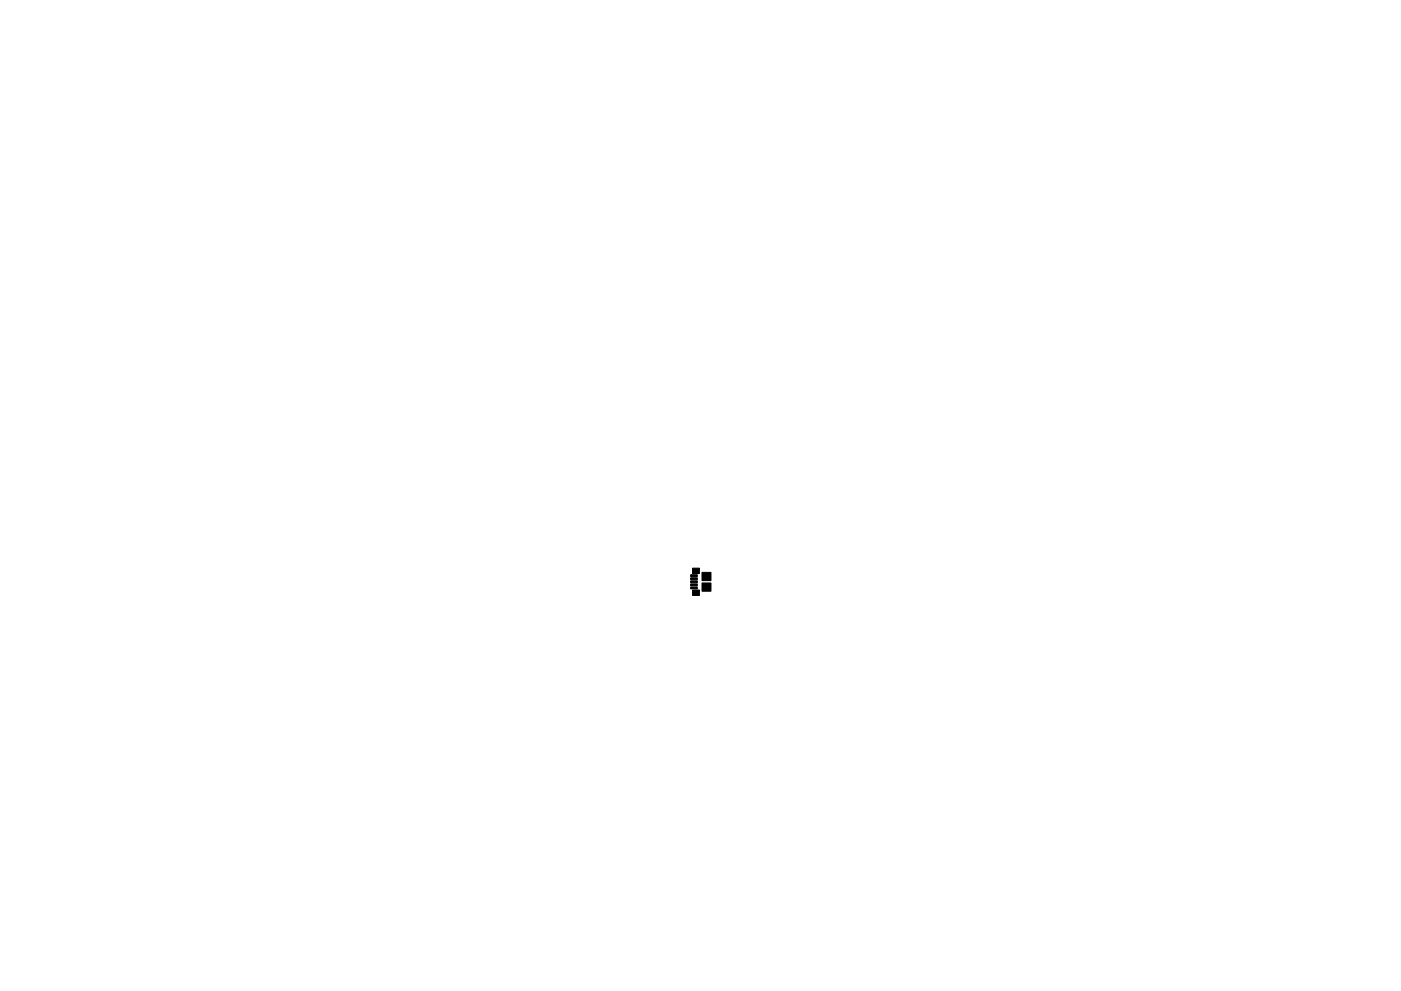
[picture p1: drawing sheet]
<svg xmlns="http://www.w3.org/2000/svg" width="297mm" height="210mm" viewBox="0 0 297 210" stroke-linecap="round" stroke-linejoin="round" font-family="sans-serif">
<path d="M146.4 123.2h1.4v.4h-1.4zM146.4 123.9h1.4v.4h-1.4zM146.4 124.5h1.4v.4h-1.4zM146.4 121.9h1.4v.4h-1.4zM146.4 122.6h1.4v.4h-1.4zM146.8 120.5h1.5v1.2h-1.5zM146.8 125.2h1.5v1.1h-1.5zM148.8 121.4h1.9v1.8h-1.9zM148.8 123.7h1.9v1.7h-1.9z" fill="#000" stroke="#000" stroke-width=".21"/>
</svg>
